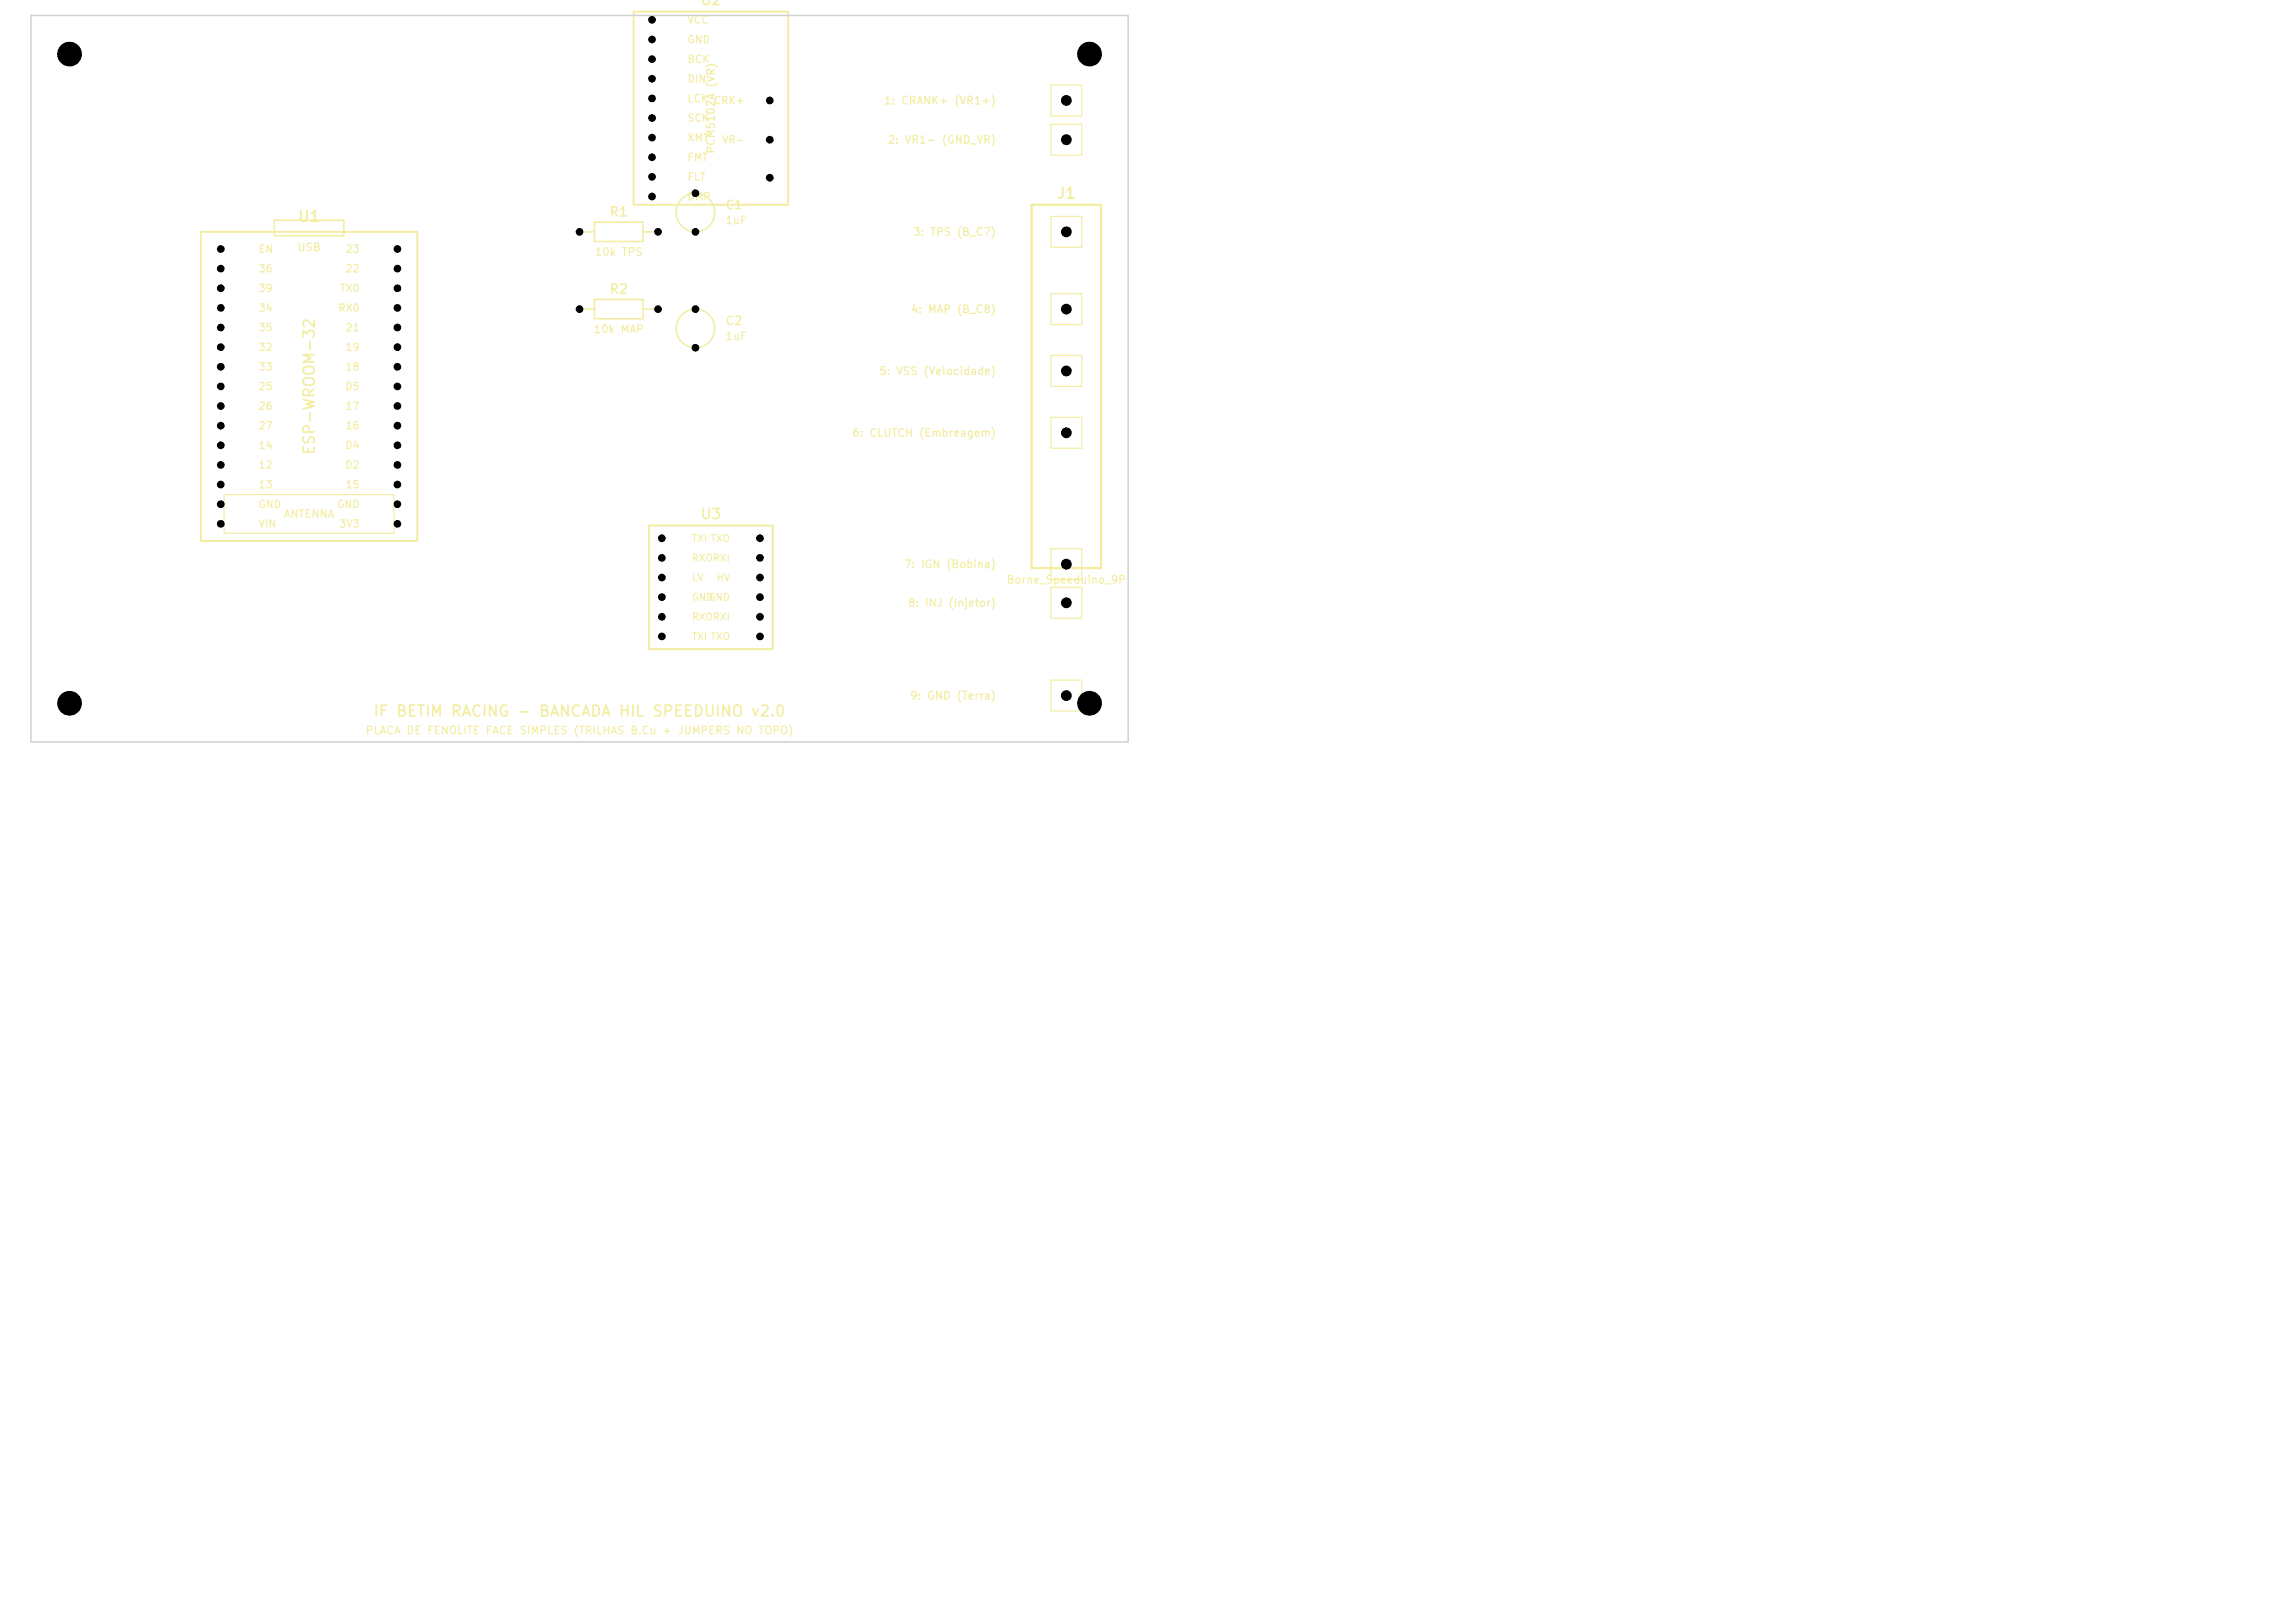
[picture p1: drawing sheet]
<svg xmlns="http://www.w3.org/2000/svg" width="297mm" height="210mm" viewBox="0 0 297 210" stroke-linecap="round" stroke-linejoin="round" font-family="sans-serif">
<defs><g id="words">
<g font-size="1.4" fill="#f2eda1">
<text x="38.5" y="29.1">U1</text>
<text x="136.7" y="26.1">J1</text>
<text x="41.1" y="59" transform="rotate(-90 41.1 59)">ESP-WROOM-32</text>
<text x="48.2" y="93.1">IF BETIM RACING - BANCADA HIL SPEEDUINO v2.0</text>
</g>
<g font-size="1.3" fill="#f2eda1">
<text x="90.6" y="1">U2</text>
<text x="90.6" y="67.5">U3</text>
</g>
<g font-size="1.2" fill="#f2eda1">
<text x="78.8" y="28.3">R1</text>
<text x="78.8" y="38.3">R2</text>
</g>
<g font-size="1.1" fill="#f2eda1">
<text x="93.8" y="27.3">C1</text>
<text x="93.8" y="42.3">C2</text>
</g>
<g font-size="1" fill="#f2eda1">
<text x="88.9" y="3.3">VCC</text>
<text x="88.9" y="5.8">GND</text>
<text x="88.9" y="8.4">BCK</text>
<text x="88.9" y="10.9">DIN</text>
<text x="88.9" y="13.4">LCK</text>
<text x="88.9" y="16">SCK</text>
<text x="92.3" y="13.7">CRK+</text>
<text x="114.3" y="13.8">1: CRANK+ (VR1+)</text>
<text x="88.9" y="18.5">XMT</text>
<text x="88.9" y="21.1">FMT</text>
<text x="88.9" y="23.6">FLT</text>
<text x="92.8" y="20" transform="rotate(-90 92.8 20)">PCM5102A (VR)</text>
<text x="93.4" y="18.8">VR-</text>
<text x="114.8" y="18.8">2: VR1- (GND_VR)</text>
<text x="88.9" y="26.1">DMP</text>
<text x="93.8" y="29.3">1uF</text>
<text x="33.4" y="32.9">EN</text>
<text x="33.4" y="35.5">36</text>
<text x="38.4" y="32.8">USB</text>
<text x="44.6" y="35.5">22</text>
<text x="44.6" y="32.9">23</text>
<text x="76.9" y="33.4">10k TPS</text>
<text x="118.1" y="30.8">3: TPS (B_C7)</text>
<text x="33.4" y="38">39</text>
<text x="33.4" y="40.6">34</text>
<text x="43.7" y="40.6">RX0</text>
<text x="43.9" y="38">TX0</text>
<text x="117.8" y="40.8">4: MAP (B_C8)</text>
<text x="33.4" y="43.1">35</text>
<text x="33.4" y="45.6">32</text>
<text x="44.6" y="45.6">19</text>
<text x="44.6" y="43.1">21</text>
<text x="76.7" y="43.4">10k MAP</text>
<text x="93.8" y="44.3">1uF</text>
<text x="33.4" y="48.2">33</text>
<text x="33.4" y="50.7">25</text>
<text x="33.4" y="53.3">26</text>
<text x="44.6" y="50.7">D5</text>
<text x="44.6" y="53.3">17</text>
<text x="44.6" y="48.2">18</text>
<text x="113.7" y="48.8">5: VSS (Velocidade)</text>
<text x="33.4" y="55.8">27</text>
<text x="33.4" y="58.3">14</text>
<text x="44.6" y="58.3">D4</text>
<text x="44.6" y="55.8">16</text>
<text x="110.2" y="56.8">6: CLUTCH (Embreagem)</text>
<text x="33.4" y="60.9">12</text>
<text x="33.4" y="63.4">13</text>
<text x="33.4" y="66">GND</text>
<text x="43.5" y="66">GND</text>
<text x="44.6" y="60.9">D2</text>
<text x="44.6" y="63.4">15</text>
<text x="33.4" y="68.5">VIN</text>
<text x="36.6" y="67.3">ANTENNA</text>
<text x="43.8" y="68.5">3V3</text>
<text x="116.9" y="73.8">7: IGN (Bobina)</text>
<text x="130.2" y="75.8">Borne_Speeduino_9P</text>
<text x="117.4" y="78.8">8: INJ (Injetor)</text>
<text x="47.2" y="95.3">PLACA DE FENOLITE FACE SIMPLES (TRILHAS B.Cu + JUMPERS NO TOPO)</text>
<text x="117.7" y="90.8">9: GND (Terra)</text>
</g>
<g font-size=".9" fill="#f2eda1">
<text x="89.5" y="70.3">TXI TXO</text>
<text x="89.5" y="72.9">RXORXI</text>
<text x="89.5" y="75.4">LV</text>
<text x="89.5" y="78">GND</text>
<text x="91.6" y="78">GND</text>
<text x="92.7" y="75.4">HV</text>
<text x="89.5" y="80.5">RXORXI</text>
<text x="89.5" y="83">TXI TXO</text>
</g>
</g></defs>
<path d="M82 1.5h20v25h-20zM26 30h28v40h-28zM84 68h16v16h-16z" fill="none" stroke="#f2eda1" stroke-width=".25"/>
<g fill="none" stroke="#f2eda1" stroke-width=".2">
<path d="M35.5 28.5h9v2h-9zM75 30h1.9M76.9 28.8h6.3v2.4h-6.3zM76.9 38.7h6.3v2.6h-6.3zM83.2 30h2M75 40h1.9M83.2 40h2"/>
<circle cx="90" cy="27.5" r="2.5"/>
<circle cx="90" cy="42.5" r="2.5"/>
</g>
<path d="M136 11h4v4h-4zM136 16.1h4v4h-4zM136 28h4v4h-4zM136 38h4v4h-4zM136 46h4v4h-4zM136 54h4v4h-4zM29 64h22v5h-22zM136 71h4v4h-4zM136 76h4v4h-4zM136 88h4v4h-4z" fill="none" stroke="#f2eda1" stroke-width=".15"/>
<path d="M133.5 26.5h9v47h-9z" fill="none" stroke="#f2eda1" stroke-width=".3"/>
<path d="M4 2h142v94h-142z" fill="none" stroke="#d0d2cd" stroke-width=".2"/>
<g fill="#000">
<circle cx="9" cy="7" r="1.6"/>
<circle cx="84.4" cy="17.8" r=".5"/>
<circle cx="84.4" cy="10.2" r=".5"/>
<circle cx="84.4" cy="5.1" r=".5"/>
<circle cx="84.4" cy="7.7" r=".5"/>
<circle cx="84.4" cy="12.7" r=".5"/>
<circle cx="84.4" cy="15.3" r=".5"/>
<circle cx="84.4" cy="2.6" r=".5"/>
<circle cx="99.6" cy="13" r=".5"/>
<circle cx="99.6" cy="18.1" r=".5"/>
<circle cx="138" cy="13" r=".7"/>
<circle cx="138" cy="18.1" r=".7"/>
<circle cx="141" cy="7" r="1.6"/>
<circle cx="28.6" cy="39.8" r=".5"/>
<circle cx="28.6" cy="37.3" r=".5"/>
<circle cx="28.6" cy="32.2" r=".5"/>
<circle cx="28.6" cy="34.8" r=".5"/>
<circle cx="51.4" cy="39.8" r=".5"/>
<circle cx="51.4" cy="37.3" r=".5"/>
<circle cx="51.4" cy="34.8" r=".5"/>
<circle cx="51.4" cy="32.2" r=".5"/>
<circle cx="75" cy="30" r=".5"/>
<circle cx="84.4" cy="22.9" r=".5"/>
<circle cx="84.4" cy="25.4" r=".5"/>
<circle cx="84.4" cy="20.4" r=".5"/>
<circle cx="85.2" cy="30" r=".5"/>
<circle cx="90" cy="25" r=".5"/>
<circle cx="90" cy="30" r=".5"/>
<circle cx="99.6" cy="23" r=".5"/>
<circle cx="138" cy="40" r=".7"/>
<circle cx="138" cy="30" r=".7"/>
<circle cx="28.6" cy="42.4" r=".5"/>
<circle cx="28.6" cy="50" r=".5"/>
<circle cx="28.6" cy="55.1" r=".5"/>
<circle cx="28.6" cy="44.9" r=".5"/>
<circle cx="28.6" cy="57.6" r=".5"/>
<circle cx="28.6" cy="47.5" r=".5"/>
<circle cx="28.6" cy="52.5" r=".5"/>
<circle cx="51.4" cy="42.4" r=".5"/>
<circle cx="51.4" cy="44.9" r=".5"/>
<circle cx="51.4" cy="47.5" r=".5"/>
<circle cx="51.4" cy="50" r=".5"/>
<circle cx="51.4" cy="55.1" r=".5"/>
<circle cx="51.4" cy="52.5" r=".5"/>
<circle cx="51.4" cy="57.6" r=".5"/>
<circle cx="75" cy="40" r=".5"/>
<circle cx="85.2" cy="40" r=".5"/>
<circle cx="90" cy="40" r=".5"/>
<circle cx="90" cy="45" r=".5"/>
<circle cx="138" cy="56" r=".7"/>
<circle cx="138" cy="48" r=".7"/>
<circle cx="28.6" cy="60.2" r=".5"/>
<circle cx="28.6" cy="62.7" r=".5"/>
<circle cx="28.6" cy="65.2" r=".5"/>
<circle cx="28.6" cy="67.8" r=".5"/>
<circle cx="51.4" cy="62.7" r=".5"/>
<circle cx="51.4" cy="67.8" r=".5"/>
<circle cx="51.4" cy="65.2" r=".5"/>
<circle cx="51.4" cy="60.2" r=".5"/>
<circle cx="85.6" cy="77.3" r=".5"/>
<circle cx="85.6" cy="74.7" r=".5"/>
<circle cx="85.6" cy="79.8" r=".5"/>
<circle cx="85.6" cy="69.6" r=".5"/>
<circle cx="85.6" cy="72.2" r=".5"/>
<circle cx="98.3" cy="72.2" r=".5"/>
<circle cx="98.3" cy="74.7" r=".5"/>
<circle cx="98.3" cy="77.3" r=".5"/>
<circle cx="98.3" cy="79.8" r=".5"/>
<circle cx="98.3" cy="69.6" r=".5"/>
<circle cx="138" cy="73" r=".7"/>
<circle cx="138" cy="78" r=".7"/>
<circle cx="9" cy="91" r="1.6"/>
<circle cx="85.6" cy="82.3" r=".5"/>
<circle cx="98.3" cy="82.3" r=".5"/>
<circle cx="138" cy="90" r=".7"/>
<circle cx="141" cy="91" r="1.6"/>
</g>
<use href="#words"/>
</svg>
